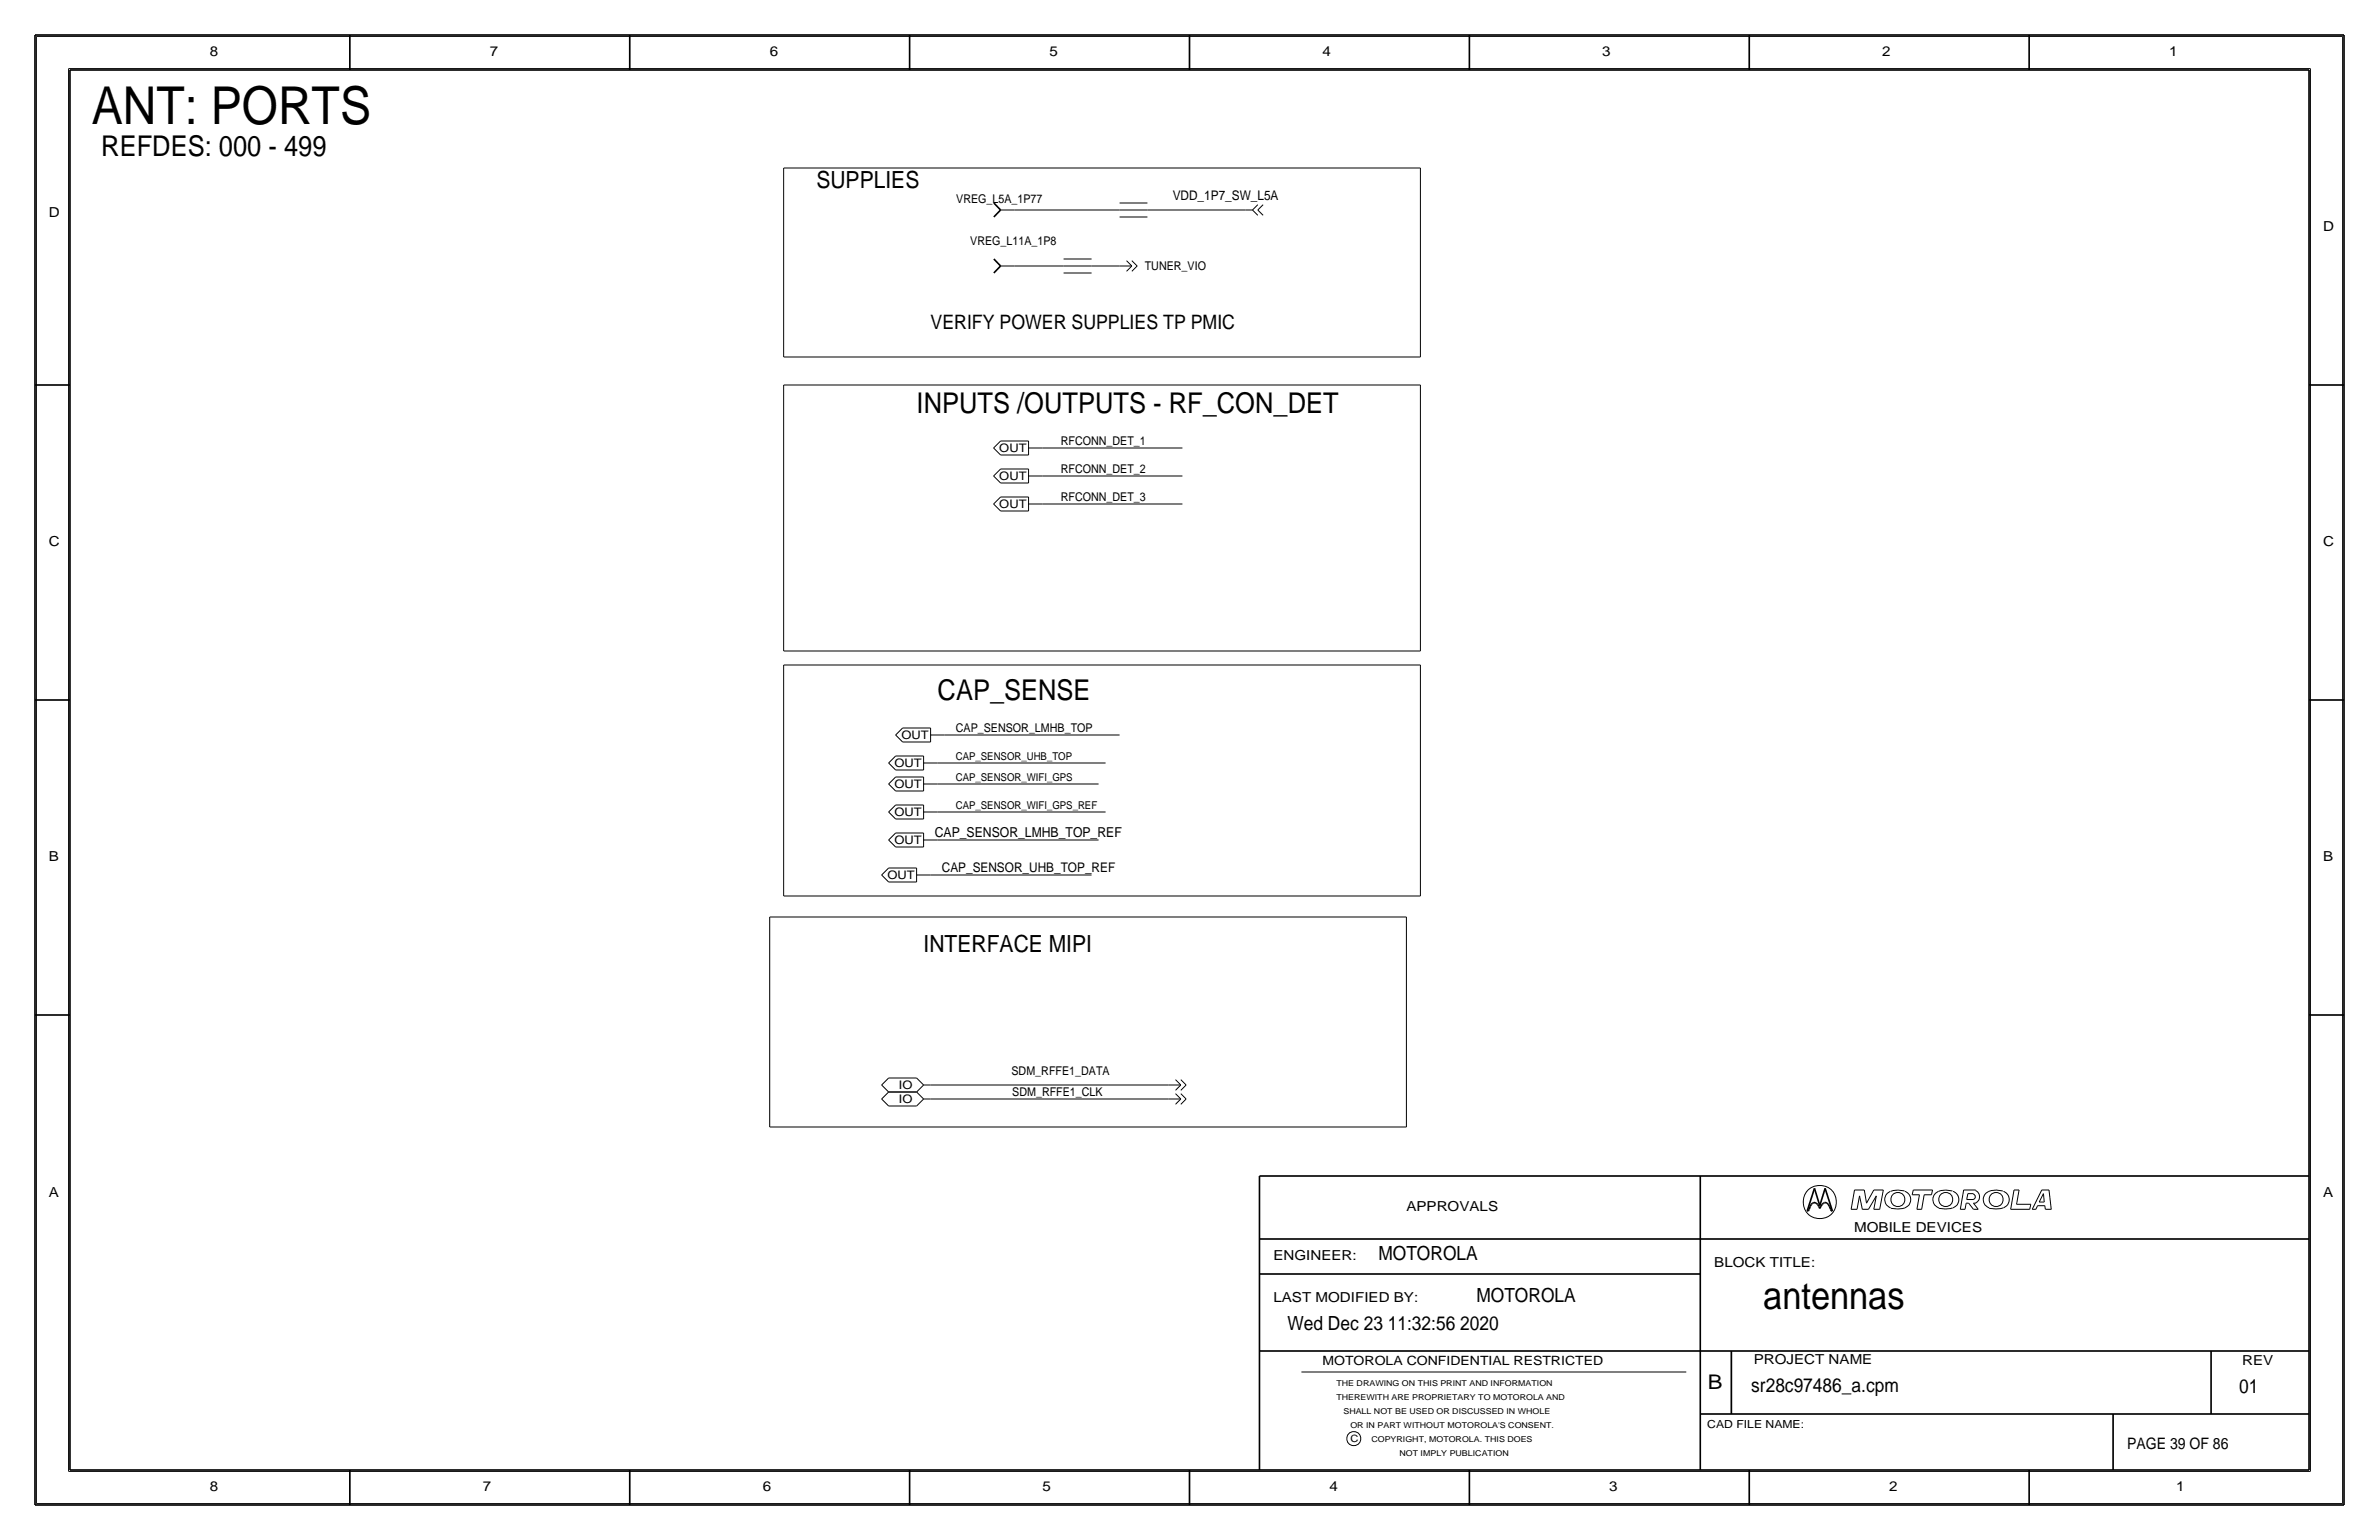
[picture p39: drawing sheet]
<svg xmlns="http://www.w3.org/2000/svg" width="432mm" height="279mm" viewBox="0 0 432 279" stroke-linecap="round" stroke-linejoin="round" font-family="sans-serif">
<defs><g id="words">
<text font-size="9.5" x="16.7" y="22.6">ANT: PORTS</text>
<text font-size="7" x="320" y="237.5">antennas</text>
<g font-size="5.2">
<text x="18.4" y="28.2">REFDES: 000 - 499</text>
<text x="166.4" y="74.9">INPUTS /OUTPUTS - RF_CON_DET</text>
<text x="170.2" y="127">CAP_SENSE</text>
</g>
<g font-size="4.3">
<text x="148.2" y="34.1">SUPPLIES</text>
<text x="167.6" y="172.7">INTERFACE MIPI</text>
</g>
<text font-size="3.7" x="310" y="252.1">B</text>
<text font-size="3.6" x="168.9" y="59.7">VERIFY POWER SUPPLIES TP PMIC</text>
<g font-size="3.5">
<text x="250.2" y="228.6">MOTOROLA</text>
<text x="268" y="236.2">MOTOROLA</text>
<text x="233.7" y="241.3">Wed Dec 23 11:32:56 2020</text>
<text x="317.9" y="252.6">sr28c97486_a.cpm</text>
<text x="406.4" y="252.7">01</text>
</g>
<text font-size="2.9" x="386.1" y="262.9">PAGE 39 OF 86</text>
<g font-size="2.5">
<text x="38.1" y="10.2">8</text>
<text x="88.9" y="10.2">7</text>
<text x="139.7" y="10.2">6</text>
<text x="190.5" y="10.2">5</text>
<text x="240" y="10.2">4</text>
<text x="290.8" y="10.2">3</text>
<text x="341.6" y="10.2">2</text>
<text x="393.7" y="10.2">1</text>
<text x="8.9" y="39.4">D</text>
<text x="421.6" y="41.9">D</text>
<text x="8.9" y="99.1">C</text>
<text x="421.6" y="99.1">C</text>
<text x="169.7" y="151.9">CAP_SENSOR_LMHB_TOP_REF</text>
<text x="8.9" y="156.2">B</text>
<text x="421.6" y="156.2">B</text>
<text x="8.9" y="217.2">A</text>
<text x="255.3" y="219.7">APPROVALS</text>
<text x="421.6" y="217.2">A</text>
<text x="336.5" y="223.5">MOBILE DEVICES</text>
<text x="231.1" y="228.6">ENGINEER:</text>
<text x="311.1" y="229.9">BLOCK TITLE:</text>
<text x="231.1" y="236.2">LAST MODIFIED BY:</text>
<text x="318.3" y="247.5">PROJECT NAME</text>
<text x="407" y="247.6">REV</text>
<text x="38.1" y="270.5">8</text>
<text x="87.6" y="270.5">7</text>
<text x="138.4" y="270.5">6</text>
<text x="189.2" y="270.5">5</text>
<text x="241.3" y="270.5">4</text>
<text x="292.1" y="270.5">3</text>
<text x="342.9" y="270.5">2</text>
<text x="395" y="270.5">1</text>
</g>
<g font-size="2.4">
<text x="212.9" y="36.3">VDD_1P7_SW_L5A</text>
<text x="170.9" y="158.2">CAP_SENSOR_UHB_TOP_REF</text>
</g>
<text font-size="2.3" x="240" y="247.6">MOTOROLA CONFIDENTIAL RESTRICTED</text>
<g font-size="2.2">
<text x="173.6" y="36.8">VREG_L5A_1P77</text>
<text x="176.1" y="44.4">VREG_L11A_1P8</text>
<text x="207.8" y="49">TUNER_VIO</text>
<text x="192.5" y="80.8">RFCONN_DET_1</text>
<text x="192.5" y="85.9">RFCONN_DET_2</text>
<text x="192.5" y="90.9">RFCONN_DET_3</text>
<text x="173.5" y="132.8">CAP_SENSOR_LMHB_TOP</text>
<text x="183.6" y="195.1">SDM_RFFE1_DATA</text>
<text x="183.7" y="198.9">SDM_RFFE1_CLK</text>
</g>
<g font-size="2.1">
<text x="181.4" y="82.1">OUT</text>
<text x="181.4" y="87.2">OUT</text>
<text x="181.4" y="92.3">OUT</text>
<text x="163.6" y="134.2">OUT</text>
<text x="162.3" y="139.2">OUT</text>
<text x="162.3" y="143.1">OUT</text>
<text x="162.3" y="148.1">OUT</text>
<text x="162.3" y="153.2">OUT</text>
<text x="161.1" y="159.6">OUT</text>
<text x="163.1" y="197.6">IO</text>
<text x="163.1" y="200.1">IO</text>
</g>
<g font-size="2">
<text x="173.5" y="137.9">CAP_SENSOR_UHB_TOP</text>
<text x="173.5" y="141.7">CAP_SENSOR_WIFI_GPS</text>
<text x="173.5" y="146.8">CAP_SENSOR_WIFI_GPS_REF</text>
<text x="309.9" y="259.1">CAD FILE NAME:</text>
</g>
<text font-size="1.8" x="245.1" y="261.6">C</text>
<g font-size="1.5">
<text x="242.6" y="251.5">THE DRAWING ON THIS PRINT AND INFORMATION</text>
<text x="242.6" y="254">THEREWITH ARE PROPRIETARY TO MOTOROLA AND</text>
<text x="243.8" y="256.5">SHALL NOT BE USED OR DISCUSSED IN WHOLE</text>
<text x="245.1" y="259.1">OR IN PART WITHOUT MOTOROLA'S CONSENT.</text>
<text x="248.9" y="261.6">COPYRIGHT, MOTOROLA. THIS DOES</text>
<text x="254" y="264.2">NOT IMPLY PUBLICATION</text>
</g>
</g></defs>
<!-- layer: Nets -->
<g fill="none" stroke="#000" stroke-width=".18">
<path d="M142.2 30.5v34.3zM142.2 30.5h115.6zM184.1 38.1h19.1zM208.3 38.1h17.8zM257.8 30.5v34.3zM184.1 48.3h8.9zM198.1 48.3h5.1zM142.2 64.8h115.6zM142.2 69.8v48.3zM142.2 69.8h115.6zM257.8 69.8v48.3zM189.2 81.3h25.4z"/>
<path d="M189.2 86.4h25.4zM189.2 91.4h25.4zM142.2 118.1h115.6zM142.2 120.7v41.9zM142.2 120.7h115.6zM170.2 138.4h30.5zM171.4 133.3h31.8zM257.8 120.7v41.9zM168.9 158.8h29.2zM170.2 152.4h29.2zM170.2 147.3h30.5zM170.2 142.2h29.2z"/>
<path d="M139.7 166.4v38.1zM139.7 166.4h115.6zM142.2 162.6h115.6zM255.3 166.4v38.1zM168.9 199.4h43.2zM168.9 196.8h43.2zM139.7 204.5h115.6z"/>
</g>
<!-- layer: Components -->
<g fill="none" stroke="#000" stroke-width=".18">
<path d="M181.6 38.1h2.5zM203.2 38.1h5.1zM203.2 36.8h5.1zM203.2 39.4h5.1zM226.1 38.1h1.2zM227.3 38.1l1 1zM228.3 38.1l1 1zM228.3 37.1l-1 1zM229.3 37.1l-1 1zM181.6 48.3h2.5zM193 48.3h5.1zM193 47h5.1z"/>
<path d="M193 49.5h5.1zM203.2 48.3h2.2zM204.5 47.3l.9 1zM204.5 49.2l.9-.9zM205.4 47.3l1 1zM205.4 49.2l1-.9zM180.3 91.4l1.3 1.3zM180.3 86.4l1.3 1.2zM180.3 81.3l1.3 1.2zM181.6 90.2l-1.3 1.2zM181.6 85.1l-1.3 1.3zM181.6 80l-1.3 1.3z"/>
<path d="M181.6 90.2h5.1zM181.6 92.7h5.1zM181.6 85.1h5.1zM181.6 87.6h5.1zM181.6 80h5.1zM181.6 82.5h5.1zM186.7 91.4h2.5zM186.7 90.2v2.5zM186.7 86.4h2.5zM186.7 85.1v2.5zM186.7 81.3h2.5zM186.7 80v2.5z"/>
<path d="M161.3 138.4l1.3 1.3zM162.6 137.2l-1.3 1.2zM162.6 133.3l1.2 1.3zM162.6 137.2h5zM162.6 139.7h5zM163.8 132.1l-1.2 1.2zM163.8 132.1h5.1zM163.8 134.6h5.1zM167.6 138.4h2.6zM167.6 137.2v2.5zM168.9 133.3h2.5zM168.9 132.1v2.5z"/>
<path d="M160 158.8l1.3 1.2zM161.3 157.5l-1.3 1.2zM161.3 152.4l1.3 1.3zM161.3 147.3l1.3 1.3zM161.3 142.2l1.3 1.3zM161.3 157.5h5.1zM162.6 151.1l-1.3 1.3zM162.6 146l-1.3 1.3zM162.6 141l-1.3 1.2zM162.6 151.1h5zM162.6 153.7h5zM162.6 146h5z"/>
<path d="M162.6 148.6h5zM162.6 141h5zM162.6 143.5h5zM166.4 158.8h2.5zM166.4 157.5v2.5zM167.6 152.4h2.6zM167.6 151.1v2.6zM167.6 147.3h2.6zM167.6 146.1v2.5zM167.6 142.2h2.6zM167.6 141v2.5zM161.3 160h5.1z"/>
<path d="M160 199.4l1.3 1.3zM160 196.8l1.3 1.3zM161.3 198.1l-1.3 1.3zM161.3 195.6l-1.3 1.2zM161.3 198.1h5.1zM161.3 195.6h5.1zM166.4 198.1l1.2 1.3zM166.4 195.6l1.2 1.2zM167.6 199.4h1.3zM167.6 199.4l-1.2 1.3zM167.6 196.8h1.3zM167.6 196.8l-1.2 1.3z"/>
<path d="M212.1 196.8h2.2zM212.1 199.4h2.2zM213.4 195.9l.9 .9zM213.4 198.4l.9 1zM213.4 197.8l.9-1zM214.3 195.9l1 .9zM214.3 198.4l1 1zM214.3 197.8l1-1zM161.3 200.7h5.1zM213.4 200.4l.9-1zM214.3 200.4l1-1z"/>
</g>
<path d="M180.4 36.8l1.2 1.3zM181.6 38.1l-1.2 1.3zM180.4 47l1.2 1.3zM181.6 48.3l-1.2 1.2z" fill="none" stroke="#000" stroke-width=".3"/>
<!-- layer: Page Border and Title Block -->
<g fill="none" stroke="#000" stroke-width=".3">
<path d="M6.3 6.4v266.7zM6.4 6.4h419zM12.7 12.7h406.4zM12.7 12.7v254zM63.5 6.4v6.3zM114.3 6.4v6.3zM165.1 6.4v6.3zM215.9 6.3v6.4zM266.7 6.4v6.3zM317.5 6.4v6.3zM368.3 6.4v6.3zM419.1 12.7v254z"/>
<path d="M425.4 6.4v266.7zM6.3 69.8h6.4zM419.1 69.8h6.3zM6.3 127h6.4zM419.1 127h6.3zM6.3 184.1h6.4zM419.1 184.1h6.3zM228.6 213.4v53.3zM228.6 213.4h190.5zM308.6 213.4v53.3zM328 219.7h.2zM328.4 219.4l-.2 .3z"/>
<path d="M328.6 218.8l-.2 .6zM328.8 218.5l-.2 .3zM329 218.3l.2-.1zM329 218.3l-.2 .2zM329.2 218.2h.2zM329.3 215.6l-1.3 4.1zM329.3 215.6l1 3.1zM329.4 218.2l.2 .1zM329.6 218.3l.3 .2zM329.9 218.5l.2 .3zM330.1 218.8l.2 .5zM330.5 218.8l-.2 .5z"/>
<path d="M330.8 218.5l-.3 .3zM331 218.3l.2-.1zM331 218.3l-.2 .2zM331.2 218.2h.2zM331.3 215.6l1.3 4.1zM331.3 215.6l-1 3.1zM331.4 218.2l.2 .1zM331.6 218.3l.2 .2zM331.8 218.5l.2 .3zM332 218.8l.3 .6zM332.3 219.4l.1 .3zM332.4 219.7h.2z"/>
<path d="M228.6 231.1h80zM228.6 224.8h190.5zM228.6 245.1h190.5zM308.6 256.5h110.5zM314.2 245.1v11.4zM383.5 256.5v10.2zM401.3 245.1v11.4zM6.4 273h419zM12.7 266.7h406.4zM63.5 266.7v6.4zM114.3 266.7v6.4zM165.1 266.7v6.4z"/>
<path d="M215.9 266.7v6.3zM266.7 266.7v6.4zM317.5 266.7v6.4zM368.3 266.7v6.4z"/>
</g>
<g fill="none" stroke="#000" stroke-width=".18">
<path d="M6.6 6.6h418.6zM6.6 6.6v266.2zM12.4 12.4v254.6zM12.4 12.4h407zM419.4 12.4v254.6zM425.2 6.6v266.2zM336 219.4h1.1zM336.6 215.9h1.8zM336.6 215.9l-.6 3.5zM337.5 217l-.4 2.4zM337.5 217l.5 2.4zM338 219.4h1.1z"/>
<path d="M338.4 215.9l.4 2.4zM340.1 215.9l-1.3 2.4zM340.1 219.4h1.1zM340.1 215.9h1.7zM340.6 217l-.5 2.4zM340.6 217l-1.5 2.4zM341.8 215.9l-.6 3.5zM343.1 216.2a1.6 1.6 0 0 0-1 1.5 1.6 1.6 0 0 0 1.1 1.4M345.7 216.1h-.2a4 4 0 0 0-2.3 .1M345.7 219.2a5.1 5.1 0 0 1-2.5 0M345.7 216.2a1.59 1.59 0 0 1 1.1 1.5 1.59 1.59 0 0 1-1.1 1.5M347.1 216.8h1.3z"/>
<path d="M347.3 215.9h3.5zM347.3 215.9l-.2 .9zM347.9 219.4h.9zM348.4 216.8l-.5 2.6zM349.2 216.8l-.4 2.6zM349.2 216.8h1.4zM350.8 215.9l-.2 .9zM354.4 216.1a3.1 3.1 0 0 0-3.3 .7 1.62 1.62 0 0 0 .8 2.3M354.4 219.2a5.1 5.1 0 0 1-2.5 0M354.5 216.2a1.59 1.59 0 0 1 1 1.5 1.59 1.59 0 0 1-1 1.5M355.8 219.4h.9zM356.4 215.9h2.2z"/>
<path d="M356.4 215.9l-.6 3.5zM356.9 218.3l-.2 1.1zM356.9 218.3h.4zM357 217.6h1.2zM357.2 216.6l-.2 1zM357.2 216.6h1zM357.3 218.3l.9 1.1zM358.1 216.7a.5 .5 0 0 1 .4 .4 .5 .5 0 0 1-.4 .5M358.2 219.4h.9zM358.2 218.3l.9 1.1zM358.2 218.3h.4zM358.5 216a1.24 1.24 0 0 1 .8 1.1 1.24 1.24 0 0 1-.8 1.2"/>
<path d="M363.5 216.1a3.1 3.1 0 0 0-3.3 .7 1.62 1.62 0 0 0 .8 2.3M363.6 219.2a5.1 5.1 0 0 1-2.6 0M363.6 216.2a1.59 1.59 0 0 1 1.1 1.5 1.59 1.59 0 0 1-1.1 1.5M364.9 219.4h3.5zM365.6 215.9l-.7 3.5zM365.6 215.9h.9zM366 218.5h2.6zM366.5 215.9l-.5 2.6zM368.6 218.5l-.2 .9zM368.9 219.4h.6zM369.8 218.7l-.3 .7zM369.8 218.7h1.3z"/>
<path d="M370.1 218.1h.9zM370.6 215.9l-1.7 3.5zM370.6 215.9h1.3zM370.9 216.6l-.8 1.5zM370.9 216.6l.1 1.5zM371.1 218.7l.1 .7zM371.2 219.4h1.1zM371.9 215.9l.4 3.5zM236.2 248.9h69.9zM6.6 272.8h418.6zM12.4 267h407z"/>
<circle cx="330.3" cy="218.1" r="3"/>
<circle cx="344.5" cy="217.6" r="1.28"/>
<circle cx="353.2" cy="217.6" r="1.28"/>
<circle cx="362.3" cy="217.6" r="1.28"/>
<circle cx="245.7" cy="261" r="1.28"/>
</g>
<use href="#words"/>
</svg>
